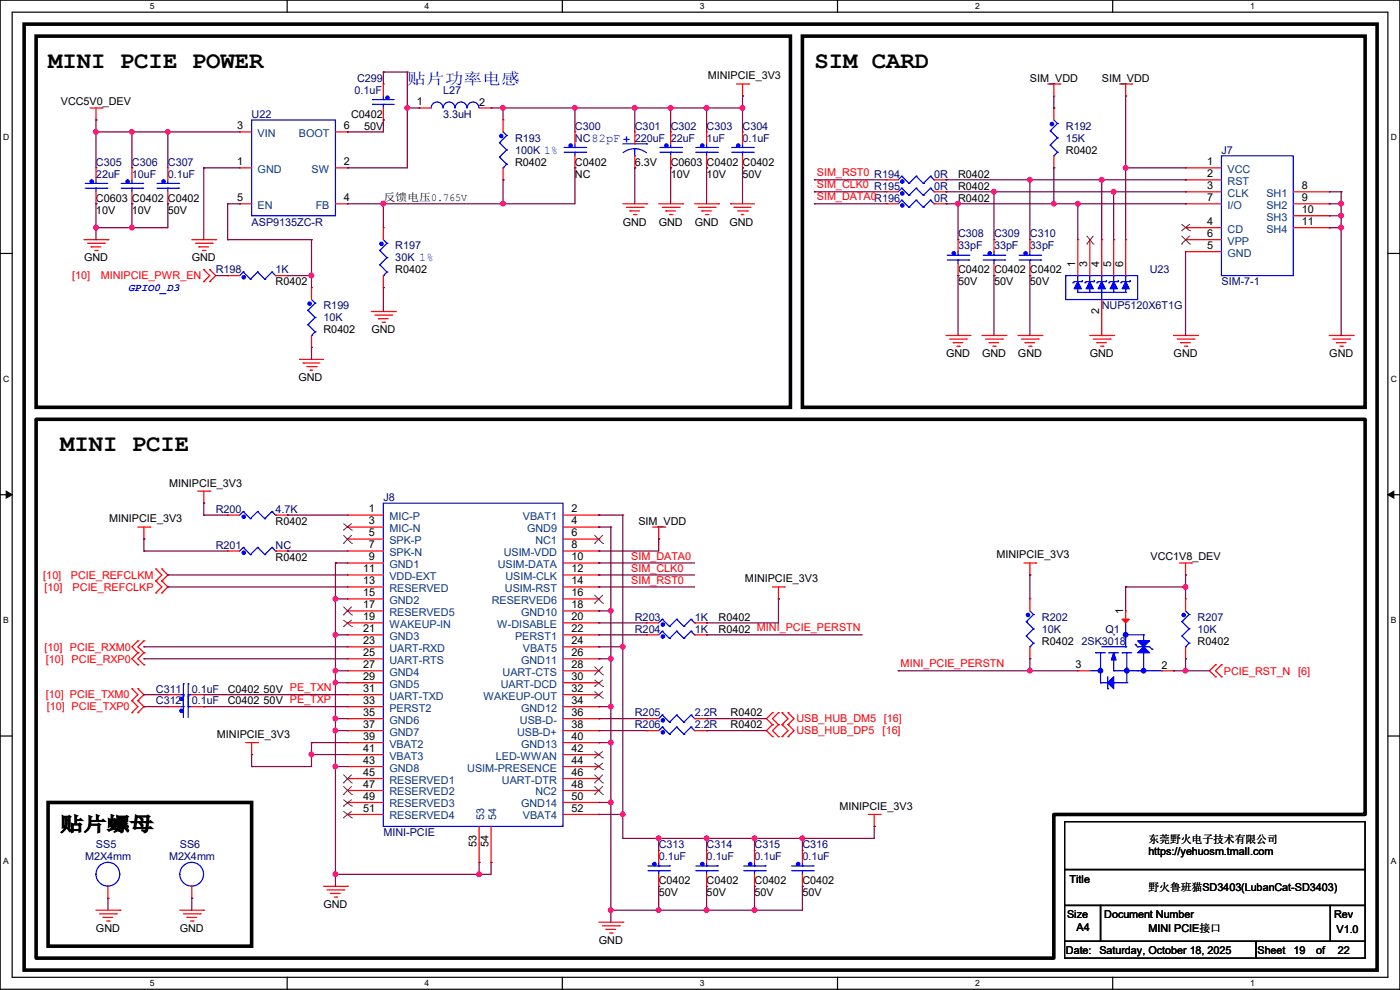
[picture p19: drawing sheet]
<svg xmlns="http://www.w3.org/2000/svg" width="297mm" height="210mm" viewBox="0 0 297 210" stroke-linecap="round" stroke-linejoin="round" font-family="sans-serif">
<defs><g id="words">
<g font-size="5.1">
<text x="10.2" y="14.5">MINI PCIE POWER</text>
<text x="172.8" y="14.5">SIM CARD</text>
<text x="12.7" y="95.8">MINI PCIE</text>
</g>
<text font-size="4.1" x="12.7" y="176.2">贴片螺母</text>
<text font-size="3.3" fill="#00f" x="86.4" y="17.9">贴片功率电感</text>
<text font-size="2.8" fill="#00f" x="132.1" y="30.5">+</text>
<g font-size="2.3" fill="#000080">
<text x="75.7" y="17.4">C299</text>
<text x="75.2" y="19.9">0.1uF</text>
<text x="94" y="19.9">L27</text>
<text x="53.4" y="25">U22</text>
<text x="94" y="25">3.3uH</text>
<text x="122" y="27.5">C300</text>
<text x="134.7" y="27.5">C301</text>
<text x="142.3" y="27.5">C302</text>
<text x="149.9" y="27.5">C303</text>
<text x="157.5" y="27.5">C304</text>
<text x="226.1" y="27.5">R192</text>
<text x="20.4" y="35.1">C305</text>
<text x="28" y="35.1">C306</text>
<text x="35.6" y="35.1">C307</text>
<text x="109.3" y="30.1">R193</text>
<text x="109.3" y="32.6">100K 1%</text>
<text x="122" y="30.1">NC82pF</text>
<text x="134.7" y="30.1">220uF</text>
<text x="142.3" y="30.1">22uF</text>
<text x="149.9" y="30.1">1uF</text>
<text x="157.5" y="30.1">0.1uF</text>
<text x="226.1" y="30.1">15K</text>
<text x="259.1" y="32.6">J7</text>
<text x="20.4" y="37.7">22uF</text>
<text x="28" y="37.7">10uF</text>
<text x="35.6" y="37.7">0.1uF</text>
<text x="198.2" y="40.2">0R</text>
<text x="198.2" y="37.7">0R</text>
<text x="53.4" y="47.8">ASP9135ZC-R</text>
<text x="198.2" y="42.8">0R</text>
<text x="83.9" y="52.9">R197</text>
<text x="203.3" y="50.4">C308</text>
<text x="203.3" y="52.9">33pF</text>
<text x="210.9" y="50.4">C309</text>
<text x="210.9" y="52.9">33pF</text>
<text x="218.5" y="50.4">C310</text>
<text x="218.5" y="52.9">33pF</text>
<text x="45.8" y="58">R198</text>
<text x="58.5" y="58">1K</text>
<text x="83.9" y="55.5">30K 1%</text>
<text x="243.9" y="58">U23</text>
<text x="68.6" y="65.6">R199</text>
<text x="233.7" y="65.6">NUP5120X6T1G</text>
<text x="259.1" y="60.5">SIM-7-1</text>
<text x="68.6" y="68.2">10K</text>
<text x="81.3" y="106.3">J8</text>
<text x="45.8" y="108.8">R200</text>
<text x="58.5" y="108.8">4.7K</text>
<text x="45.8" y="116.4">R201</text>
<text x="58.5" y="116.4">NC</text>
<text x="134.7" y="131.7">R203</text>
<text x="147.4" y="131.7">1K</text>
<text x="221" y="131.7">R202</text>
<text x="254.1" y="131.7">R207</text>
<text x="134.7" y="134.2">R204</text>
<text x="147.4" y="134.2">1K</text>
<text x="221" y="134.2">10K</text>
<text x="229.4" y="136.7">2SK3018</text>
<text x="234.5" y="134.2">Q1</text>
<text x="254.1" y="134.2">10K</text>
<text x="33.1" y="146.9">C311</text>
<text x="33.1" y="149.4">C312</text>
<text x="40.7" y="146.9">0.1uF</text>
<text x="40.7" y="149.4">0.1uF</text>
<text x="134.7" y="152">R205</text>
<text x="134.7" y="154.5">R206</text>
<text x="147.4" y="152">2.2R</text>
<text x="147.4" y="154.5">2.2R</text>
<text x="20.4" y="179.9">SS5</text>
<text x="38.1" y="179.9">SS6</text>
<text x="81.3" y="177.4">MINI-PCIE</text>
<text x="139.8" y="179.9">C313</text>
<text x="149.9" y="179.9">C314</text>
<text x="160.1" y="179.9">C315</text>
<text x="170.2" y="179.9">C316</text>
<text x="18.1" y="182.5">M2X4mm</text>
<text x="35.9" y="182.5">M2X4mm</text>
<text x="139.8" y="182.5">0.1uF</text>
<text x="149.9" y="182.5">0.1uF</text>
<text x="160.1" y="182.5">0.1uF</text>
<text x="170.2" y="182.5">0.1uF</text>
</g>
<g font-size="2.3">
<text x="150.2" y="16.8">MINIPCIE_3V3</text>
<text x="218.5" y="17.4">SIM_VDD</text>
<text x="233.7" y="17.4">SIM_VDD</text>
<text x="12.9" y="22.2">VCC5V0_DEV</text>
<text x="88.4" y="22.4">1</text>
<text x="101.6" y="22.4">2</text>
<text x="50.3" y="27.4">3</text>
<text x="72.9" y="27.4">6</text>
<text x="74.5" y="25">C0402</text>
<text x="77.3" y="27.5">50V</text>
<text x="50.3" y="35.1">1</text>
<text x="72.9" y="35.1">2</text>
<text x="109.3" y="35.1">R0402</text>
<text x="122" y="35.1">C0402</text>
<text x="134.7" y="35.1">6.3V</text>
<text x="142.3" y="35.1">C0603</text>
<text x="149.9" y="35.1">C0402</text>
<text x="157.5" y="35.1">C0402</text>
<text x="226.1" y="32.6">R0402</text>
<text x="256.1" y="35.1">1</text>
<text x="122" y="37.7">NC</text>
<text x="142.3" y="37.7">10V</text>
<text x="149.9" y="37.7">10V</text>
<text x="157.5" y="37.7">50V</text>
<text x="203.3" y="40.2">R0402</text>
<text x="203.3" y="37.7">R0402</text>
<text x="256.1" y="40.1">3</text>
<text x="256.1" y="37.6">2</text>
<text x="276.2" y="40.1">8</text>
<text x="20.4" y="42.8">C0603</text>
<text x="20.4" y="45.3">10V</text>
<text x="28" y="42.8">C0402</text>
<text x="28" y="45.3">10V</text>
<text x="35.6" y="42.8">C0402</text>
<text x="35.6" y="45.3">50V</text>
<text x="50.3" y="42.7">5</text>
<text x="72.9" y="42.7">4</text>
<text x="81.3" y="42.5">反馈电压0.765V</text>
<text x="132.1" y="47.8">GND</text>
<text x="139.8" y="47.8">GND</text>
<text x="147.4" y="47.8">GND</text>
<text x="154.7" y="47.8">GND</text>
<text x="203.3" y="42.8">R0402</text>
<text x="256.1" y="42.7">7</text>
<text x="256.1" y="47.8">4</text>
<text x="276.2" y="42.7">9</text>
<text x="276.2" y="45.2">10</text>
<text x="276.2" y="47.8">11</text>
<text x="256.1" y="50.3">6</text>
<text x="256.1" y="52.8">5</text>
<text x="17.8" y="55.5">GND</text>
<text x="40.7" y="55.5">GND</text>
<text x="83.9" y="58">R0402</text>
<text x="203.3" y="58">C0402</text>
<text x="210.9" y="58">C0402</text>
<text x="218.5" y="58">C0402</text>
<text x="228.1" y="56.7" transform="rotate(-90 228.1 56.7)">1</text>
<text x="230.6" y="56.7" transform="rotate(-90 230.6 56.7)">3</text>
<text x="233.2" y="56.7" transform="rotate(-90 233.2 56.7)">4</text>
<text x="235.7" y="56.7" transform="rotate(-90 235.7 56.7)">5</text>
<text x="238.3" y="56.7" transform="rotate(-90 238.3 56.7)">6</text>
<text x="58.5" y="60.5">R0402</text>
<text x="203.3" y="60.5">50V</text>
<text x="210.9" y="60.5">50V</text>
<text x="218.5" y="60.5">50V</text>
<text x="68.6" y="70.7">R0402</text>
<text x="78.8" y="70.7">GND</text>
<text x="233.2" y="66.6" transform="rotate(-90 233.2 66.6)">2</text>
<text x="200.7" y="75.8">GND</text>
<text x="208.3" y="75.8">GND</text>
<text x="216" y="75.8">GND</text>
<text x="231.2" y="75.8">GND</text>
<text x="249" y="75.8">GND</text>
<text x="282" y="75.8">GND</text>
<text x="63.3" y="80.9">GND</text>
<text x="35.9" y="103.2">MINIPCIE_3V3</text>
<text x="23.2" y="110.8">MINIPCIE_3V3</text>
<text x="58.5" y="111.3">R0402</text>
<text x="78.3" y="108.7">1</text>
<text x="78.3" y="111.3">3</text>
<text x="78.3" y="113.8">5</text>
<text x="121.2" y="108.7">2</text>
<text x="121.2" y="111.3">4</text>
<text x="121.2" y="113.8">6</text>
<text x="135.4" y="111.3">SIM_VDD</text>
<text x="58.5" y="119">R0402</text>
<text x="78.3" y="116.3">7</text>
<text x="78.3" y="118.9">9</text>
<text x="121.2" y="116.3">8</text>
<text x="121.2" y="118.9">10</text>
<text x="211.4" y="118.4">MINIPCIE_3V3</text>
<text x="244.1" y="118.7">VCC1V8_DEV</text>
<text x="77" y="121.4">11</text>
<text x="77" y="124">13</text>
<text x="121.2" y="121.4">12</text>
<text x="121.2" y="124">14</text>
<text x="158" y="123.5">MINIPCIE_3V3</text>
<text x="77" y="126.5">15</text>
<text x="77" y="129">17</text>
<text x="77" y="131.6">19</text>
<text x="121.2" y="126.5">16</text>
<text x="121.2" y="129">18</text>
<text x="121.2" y="131.6">20</text>
<text x="152.5" y="131.7">R0402</text>
<text x="238.3" y="130.3" transform="rotate(-90 238.3 130.3)">1</text>
<text x="77" y="134.1">21</text>
<text x="77" y="136.7">23</text>
<text x="121.2" y="134.1">22</text>
<text x="121.2" y="136.7">24</text>
<text x="152.5" y="134.2">R0402 MINI_PCIE_PERSTN</text>
<text x="221" y="136.7">R0402</text>
<text x="254.1" y="136.7">R0402</text>
<text x="77" y="139.2">25</text>
<text x="77" y="141.7">27</text>
<text x="121.2" y="139.2">26</text>
<text x="121.2" y="141.7">28</text>
<text x="228.1" y="141.7">3</text>
<text x="246.4" y="141.8">2</text>
<text x="48.3" y="146.9">C0402</text>
<text x="48.3" y="149.4">C0402</text>
<text x="55.9" y="146.9">50V PE_TXN</text>
<text x="55.9" y="149.4">50V PE_TXP</text>
<text x="77" y="144.3">29</text>
<text x="77" y="146.8">31</text>
<text x="77" y="149.4">33</text>
<text x="121.2" y="144.3">30</text>
<text x="121.2" y="146.8">32</text>
<text x="121.2" y="149.4">34</text>
<text x="77" y="151.9">35</text>
<text x="77" y="154.4">37</text>
<text x="121.2" y="151.9">36</text>
<text x="121.2" y="154.4">38</text>
<text x="155" y="152">R0402</text>
<text x="155" y="154.5">R0402</text>
<text x="46" y="156.5">MINIPCIE_3V3</text>
<text x="77" y="157">39</text>
<text x="77" y="159.5">41</text>
<text x="121.2" y="157">40</text>
<text x="121.2" y="159.5">42</text>
<text x="77" y="162.1">43</text>
<text x="77" y="164.6">45</text>
<text x="77" y="167.1">47</text>
<text x="121.2" y="162.1">44</text>
<text x="121.2" y="164.6">46</text>
<text x="121.2" y="167.1">48</text>
<text x="77" y="169.7">49</text>
<text x="77" y="172.2">51</text>
<text x="121.2" y="169.7">50</text>
<text x="121.2" y="172.2">52</text>
<text x="178.1" y="171.8">MINIPCIE_3V3</text>
<text x="101.1" y="179.6" transform="rotate(-90 101.1 179.6)">53</text>
<text x="103.6" y="179.6" transform="rotate(-90 103.6 179.6)">54</text>
<text x="243.6" y="178.9">东莞野火电子技术有限公司</text>
<text x="243.6" y="181.4">https://yehuosm.tmall.com</text>
<text x="139.8" y="187.5">C0402</text>
<text x="139.8" y="190.1">50V</text>
<text x="149.9" y="187.5">C0402</text>
<text x="149.9" y="190.1">50V</text>
<text x="160.1" y="187.5">C0402</text>
<text x="160.1" y="190.1">50V</text>
<text x="170.2" y="187.5">C0402</text>
<text x="170.2" y="190.1">50V</text>
<text x="226.9" y="187.3">Title</text>
<text x="243.6" y="189.1">野火鲁班猫SD3403(LubanCat-SD3403)</text>
<text x="20.4" y="197.7">GND</text>
<text x="38.1" y="197.7">GND</text>
<text x="68.6" y="192.6">GND</text>
<text x="226.4" y="194.6">Size</text>
<text x="228.4" y="197.4">A4</text>
<text x="234.2" y="194.6">Document Number</text>
<text x="243.6" y="197.7">MINI PCIE接口</text>
<text x="283" y="194.6">Rev</text>
<text x="283.5" y="198">V1.0</text>
<text x="127" y="200.2">GND</text>
<text x="226.1" y="202.3">Date:</text>
<text x="233.2" y="202.3">Saturday, October 18, 2025</text>
<text x="266.8" y="202.3">Sheet</text>
<text x="274.4" y="202.3">19</text>
<text x="279.2" y="202.3">of</text>
<text x="283.8" y="202.3">22</text>
</g>
<g font-size="2.3" fill="#004080">
<text x="54.7" y="29">VIN</text>
<text x="63.4" y="29">BOOT</text>
<text x="54.7" y="36.7">GND</text>
<text x="66.1" y="36.7">SW</text>
<text x="260.4" y="41.7">CLK</text>
<text x="260.4" y="39.2">RST</text>
<text x="260.4" y="36.7">VCC</text>
<text x="268.7" y="41.7">SH1</text>
<text x="54.7" y="44.3">EN</text>
<text x="67" y="44.3">FB</text>
<text x="260.4" y="44.3">I/O</text>
<text x="268.7" y="44.3">SH2</text>
<text x="268.7" y="46.8">SH3</text>
<text x="260.4" y="51.9">VPP</text>
<text x="260.4" y="49.4">CD</text>
<text x="268.7" y="49.4">SH4</text>
<text x="260.4" y="54.4">GND</text>
<text x="82.6" y="110.3">MIC-P</text>
<text x="82.6" y="112.9">MIC-N</text>
<text x="110.9" y="110.3">VBAT1</text>
<text x="111.8" y="112.9">GND9</text>
<text x="82.6" y="115.4">SPK-P</text>
<text x="82.6" y="117.9">SPK-N</text>
<text x="106.9" y="117.9">USIM-VDD</text>
<text x="113.6" y="115.4">NC1</text>
<text x="82.6" y="120.5">GND1</text>
<text x="82.6" y="123">VDD-EXT</text>
<text x="82.6" y="125.6">RESERVED</text>
<text x="105.6" y="120.5">USIM-DATA</text>
<text x="107.1" y="125.6">USIM-RST</text>
<text x="107.2" y="123">USIM-CLK</text>
<text x="82.6" y="128.1">GND2</text>
<text x="82.6" y="130.6">RESERVED5</text>
<text x="104.3" y="128.1">RESERVED6</text>
<text x="110.5" y="130.6">GND10</text>
<text x="82.6" y="133.2">WAKEUP-IN</text>
<text x="82.6" y="135.7">GND3</text>
<text x="105.5" y="133.2">W-DISABLE</text>
<text x="109.3" y="135.7">PERST1</text>
<text x="82.6" y="138.3">UART-RXD</text>
<text x="82.6" y="140.8">UART-RTS</text>
<text x="82.6" y="143.3">GND4</text>
<text x="106.6" y="143.3">UART-CTS</text>
<text x="110.5" y="140.8">GND11</text>
<text x="110.9" y="138.3">VBAT5</text>
<text x="82.6" y="145.9">GND5</text>
<text x="82.6" y="148.4">UART-TXD</text>
<text x="102.5" y="148.4">WAKEUP-OUT</text>
<text x="106.2" y="145.9">UART-DCD</text>
<text x="82.6" y="151">PERST2</text>
<text x="82.6" y="153.5">GND6</text>
<text x="110.3" y="153.5">USB-D-</text>
<text x="110.5" y="151">GND12</text>
<text x="82.6" y="156">GND7</text>
<text x="82.6" y="158.6">VBAT2</text>
<text x="82.6" y="161.1">VBAT3</text>
<text x="105.2" y="161.1">LED-WWAN</text>
<text x="109.7" y="156">USB-D+</text>
<text x="110.5" y="158.6">GND13</text>
<text x="82.6" y="163.7">GND8</text>
<text x="82.6" y="166.2">RESERVED1</text>
<text x="99.1" y="163.7">USIM-PRESENCE</text>
<text x="106.5" y="166.2">UART-DTR</text>
<text x="82.6" y="168.7">RESERVED2</text>
<text x="82.6" y="171.3">RESERVED3</text>
<text x="82.6" y="173.8">RESERVED4</text>
<text x="110.5" y="171.3">GND14</text>
<text x="110.9" y="173.8">VBAT4</text>
<text x="113.6" y="168.7">NC2</text>
<text x="102.7" y="174" transform="rotate(-90 102.7 174)">53</text>
<text x="105.2" y="174" transform="rotate(-90 105.2 174)">54</text>
</g>
<g font-size="2.3" fill="#f00">
<text x="173.3" y="37.4">SIM_RST0 R194</text>
<text x="173.3" y="40">SIM_CLK0 R195</text>
<text x="173.3" y="42.5">SIM_DATA0R196</text>
<text x="15.3" y="59.3">[10]</text>
<text x="21.4" y="59.3">MINIPCIE_PWR_EN</text>
<text x="133.9" y="118.7">SIM_DATA0</text>
<text x="9.2" y="122.8">[10]</text>
<text x="9.4" y="125.3">[10]</text>
<text x="15" y="122.8">PCIE_REFCLKM</text>
<text x="15.4" y="125.3">PCIE_REFCLKP</text>
<text x="133.9" y="121.2">SIM_CLK0</text>
<text x="133.9" y="123.8">SIM_RST0</text>
<text x="9.4" y="138">[10] PCIE_RXM0</text>
<text x="9.7" y="140.5">[10]</text>
<text x="15.2" y="140.5">PCIE_RXP0</text>
<text x="191.1" y="141.6">MINI_PCIE_PERSTN</text>
<text x="259.6" y="143.1">PCIE_RST_N</text>
<text x="275.4" y="143.1">[6]</text>
<text x="9.7" y="148.2">[10] PCIE_TXM0</text>
<text x="9.9" y="150.7">[10] PCIE_TXP0</text>
<text x="169" y="153.2">USB_HUB_DM5</text>
<text x="169" y="155.8">USB_HUB_DP5</text>
<text x="187.3" y="155.8">[16]</text>
<text x="187.5" y="153.2">[16]</text>
</g>
<text font-size="2.3" fill="#00f" x="27.2" y="61.6">GPIO0_D3</text>
<g font-size="1.8">
<text x="31.8" y="1.9">5</text>
<text x="90.1" y="1.9">4</text>
<text x="148.5" y="1.9">3</text>
<text x="206.8" y="1.9">2</text>
<text x="265.2" y="1.9">1</text>
<text x=".7" y="29.8">D</text>
<text x="295.1" y="29.8">D</text>
<text x=".7" y="80.9">C</text>
<text x="295.1" y="80.9">C</text>
<text x=".7" y="132.1">B</text>
<text x="295.1" y="132.1">B</text>
<text x=".7" y="183.3">A</text>
<text x="295.1" y="183.3">A</text>
<text x="31.8" y="209.2">5</text>
<text x="90.1" y="209.2">4</text>
<text x="148.5" y="209.2">3</text>
<text x="206.8" y="209.2">2</text>
<text x="265.2" y="209.2">1</text>
</g>
</g></defs>
<path d="M0 0h297v209.8h-297zM2.6 2.6h291.8v204.7h-291.8z" fill="none" stroke="#000" stroke-width=".25"/>
<g fill="#fff">
<path d="M31.7 .3h1v2h-1z"/>
<path d="M31.7 207.6h1v2h-1z"/>
</g>
<path d="M60.9 0v2.6M60.9 207.3v2.5" fill="none" stroke="#000" stroke-width=".25"/>
<g fill="#fff">
<path d="M90.1 .3h1v2h-1z"/>
<path d="M90.1 207.6h1v2h-1z"/>
</g>
<path d="M119.3 0v2.6M119.3 207.3v2.5" fill="none" stroke="#000" stroke-width=".25"/>
<g fill="#fff">
<path d="M148.5 .3h.9v2h-.9z"/>
<path d="M148.5 207.6h.9v2h-.9z"/>
</g>
<path d="M177.7 0v2.6M177.7 207.3v2.5" fill="none" stroke="#000" stroke-width=".25"/>
<g fill="#fff">
<path d="M206.8 .3h1v2h-1z"/>
<path d="M206.8 207.6h1v2h-1z"/>
</g>
<path d="M236.1 0v2.6M236.1 207.3v2.5" fill="none" stroke="#000" stroke-width=".25"/>
<g fill="#fff">
<path d="M265.2 .3h1v2h-1z"/>
<path d="M265.2 207.6h1v2h-1z"/>
<path d="M.7 28.2h1.2v1.9h-1.2z"/>
<path d="M295.1 28.2h1.2v1.9h-1.2z"/>
<path d="M.7 79.3h1.2v2h-1.2z"/>
<path d="M295.1 79.3h1.2v2h-1.2z"/>
</g>
<path d="M0 53.8h2.6M294.4 53.8h2.6" fill="none" stroke="#000" stroke-width=".25"/>
<g fill="#fff">
<path d="M.7 130.5h1.2v2h-1.2z"/>
<path d="M295.1 130.5h1.1v2h-1.1z"/>
</g>
<path d="M0 104.9h2.6M294.4 104.9h2.6" fill="none" stroke="#000" stroke-width=".25"/>
<path d="M1.3 104.2l1.3 .7-1.3 .8zM294.4 104.9l1.3-.7v1.5z" fill="#000" stroke="#000" stroke-width=".21"/>
<g fill="#fff">
<path d="M.7 181.7h1.2v2h-1.2z"/>
<path d="M295.1 181.7h1.1v2h-1.1z"/>
</g>
<path d="M0 156.1h2.6M294.4 156.1h2.6M225.8 174.3h63.8v10.1h-63.8zM225.8 184.4h63.8v7.7h-63.8zM225.8 192.1h7.7v7.6h-7.7zM225.8 199.7h40.7v3.5h-40.7zM233.5 192.1h48.7v7.6h-48.7zM266.5 199.7h23.1v3.5h-23.1zM282.2 192.1h7.4v7.6h-7.4z" fill="none" stroke="#000" stroke-width=".25"/>
<path d="M5.1 5.1h287v200.7h-287zM7.7 7.7h160v78.7h-160zM170.2 7.7h119.4v78.7h-119.4zM7.7 88.9h281.9v83.9h-66v30.4h-215.9zM10.2 170.2h43.2v30.5h-43.2z" fill="none" stroke="#000" stroke-width=".76"/>
<g fill="none" stroke="#f00" stroke-width=".25">
<path d="M81.3 17.8h.1M81.3 17.8v2.6M156.3 17.8h2.5M157.5 17.8v2.6M158.8 17.8h.1M222.3 17.8h2.5M223.6 17.8v2.6M224.8 17.8h.1M237.5 17.8h2.6M238.8 17.8v2.6M240.1 17.8h.1M19.1 22.9h2.5"/>
<path d="M20.4 25.4h.1M20.4 35.6h.1M20.4 22.9v2.5M20.4 35.6v2.5M21.6 22.9h.1M28 35.6h.1M28 35.6v2.5M35.6 35.6h.1M35.6 35.6v2.5M50.8 35.6h.1M50.8 28h.1M50.8 35.6h2.6"/>
<path d="M50.8 28h2.6M71.2 35.6h2.5M71.2 28h2.5M73.7 35.6h.1M73.7 28h.1M81.3 25.4h.1M81.3 22.9v2.5M88.9 22.9h.1M88.9 22.9h2.6M101.6 22.9h2.6M104.2 22.9h.1M106.7 25.4h.1"/>
<path d="M106.7 38.1h.1M106.7 25.4v2.6M106.7 35.6v2.5M122 28h.1M122 35.6h.1M122 28v2.5M122 33.1v2.5M134.7 28h.1M134.7 35.6h.1M134.7 28v2.5M134.7 33.1v2.5M142.3 28h.1"/>
<path d="M142.3 35.6h.1M142.3 28v2.5M142.3 33.1v2.5M149.9 28h.1M149.9 35.6h.1M149.9 28v2.5M149.9 33.1v2.5M157.5 20.4h.1M157.5 28h.1M157.5 35.6h.1M157.5 28v2.5M157.5 33.1v2.5"/>
<path d="M188 38.1h.1M188 38.1h2.5M198.2 38.1h2.5M200.7 38.1h.1M223.6 20.4h.1M223.6 22.9h.1M223.6 35.6h.1M223.6 22.9v2.5M223.6 33.1v2.5M238.8 20.4h.1M251.5 38.1h.1M251.5 35.6h.1"/>
<path d="M251.5 38.1h7.6M251.5 35.6h7.6M17.8 50.8h5.1M18.6 51.6h3.5M19.3 52.4h.1M19.3 52.4h2.1M20.1 53.1h.5M20.4 43.2h.1M20.4 40.7v2.5M20.6 53.1h.1M22.1 51.6h.1M22.9 50.8h.1"/>
<path d="M28 43.2h.1M28 40.7v2.5M35.6 43.2h.1M35.6 40.7v2.5M40.7 50.8h5.1M41.4 51.6h3.6M42.2 52.4h.1M42.2 52.4h2M43 53.1h.5M43.2 59.7h.1M43.2 57.2h.1M43.2 57.2l1.3 1.3-1.3 1.2"/>
<path d="M43.5 53.1h.1M44.5 57.2h.1M44.5 59.7h.1M44.5 57.2l1.3 1.3-1.3 1.2M45 51.6h.1M45.8 50.8h.1M48.3 58.5h.1M48.3 58.5h2.5M50.8 43.2h.1M50.8 43.2h2.6M58.5 58.5h2.5M61 58.5h.1"/>
<path d="M71.2 43.2h2.5M73.7 43.2h.1M81.3 48.3h.1M81.3 48.3v2.5M81.3 58.5v2.5M132.1 43.2h5.1M132.9 44h3.5M133.6 44.7h.1M133.6 44.7h2.1M134.4 45.5h.5M134.9 45.5h.1M136.4 44h.1"/>
<path d="M137.2 43.2h.1M139.7 43.2h5.1M140.5 44h3.6M141.3 44.7h.1M141.3 44.7h2M142 45.5h.5M142.5 45.5h.1M144.1 44h.1M144.8 43.2h.1M147.4 43.2h5M148.1 44h3.6M148.9 44.7h.1"/>
<path d="M148.9 44.7h2M149.6 45.5h.6M150.2 45.5h.1M151.7 44h.1M152.4 43.2h.1M155 43.2h.1M155 43.2h5.1M155.7 44h.1M155.7 44h3.6M156.5 44.7h2M157.3 45.5h.1M157.3 45.5h.5"/>
<path d="M158.5 44.7h.1M188 40.7h.1M188 43.2h.1M188 43.2h2.5M188 40.7h2.5M198.2 43.2h2.5M198.2 40.7h2.5M200.7 40.7h.1M200.7 43.2h.1M203.2 50.8h.1M203.2 58.5h.1M203.2 50.8v2.6"/>
<path d="M203.2 55.9v2.6M210.9 50.8h.1M210.9 58.5h.1M210.9 50.8v2.6M210.9 55.9v2.6M218.5 50.8h.1M218.5 58.5h.1M218.5 50.8v2.6M218.5 55.9v2.6M228.6 50.8h.1M228.6 50.8v7.7M231.2 50.8h.1"/>
<path d="M231.2 50.8v7.7M233.7 50.8h.1M233.7 50.8v7.7M236.3 50.8h.1M236.3 50.8v7.7M238.8 50.8h.1M238.8 50.8v7.7M251.5 40.7h.1M251.5 50.8h.1M251.5 53.4h.1M251.5 43.2h.1M251.5 48.3h.1"/>
<path d="M251.5 43.2h7.6M251.5 50.8h7.6M251.5 40.7h7.6M251.5 53.4h7.6M251.5 48.3h7.6M274.4 43.2h7.6M274.4 40.7h7.6M274.4 48.3h7.6M274.4 45.8h7.6M282 40.7h.1M282 43.2h.1M282 45.8h.1"/>
<path d="M282 48.3h.1M63.5 76.2h.1M63.5 76.2h5.1M64.3 77h.1M64.3 77h3.6M65.1 77.8h2M65.8 78.5h.1M65.8 78.5h.5M66.1 61h.1M66.1 73.7h.1M66.1 61v2.5M66.1 71.2v2.5"/>
<path d="M67.1 77.8h.1M78.8 66.1h5.1M79.5 66.8h3.6M80.3 67.6h.1M80.3 67.6h2M81.1 68.4h.5M81.3 61h.1M81.6 68.4h.1M83.1 66.8h.1M83.9 66.1h.1M200.7 71.2h5.1M201.5 71.9h3.5"/>
<path d="M202.2 72.7h.1M202.2 72.7h2.1M203 73.4h.5M203.5 73.4h.1M205 71.9h.1M205.8 71.2h.1M208.3 71.2h5.1M209.1 71.9h3.5M209.8 72.7h.1M209.8 72.7h2.1M210.6 73.4h.5M211.1 73.4h.1"/>
<path d="M212.6 71.9h.1M213.4 71.2h.1M215.9 71.2h5.1M216.7 71.9h3.6M217.5 72.7h.1M217.5 72.7h2M218.2 73.4h.5M218.7 73.4h.1M220.3 71.9h.1M221 71.2h.1M231.2 71.2h5.1M231.9 71.9h3.6"/>
<path d="M232.7 72.7h.1M232.7 72.7h2M233.5 73.4h.5M233.7 71.2h.1M233.7 63.5v7.7M234 73.4h.1M235.5 71.9h.1M236.3 71.2h.1M249 71.2h5M249.7 71.9h3.6M250.5 72.7h.1M250.5 72.7h2"/>
<path d="M251.2 73.4h.6M251.8 73.4h.1M253.3 71.9h.1M254 71.2h.1M282 71.2h5.1M282.7 71.9h3.6M283.5 72.7h.1M283.5 72.7h2M284.3 73.4h.5M284.8 73.4h.1M286.3 71.9h.1M287.1 71.2h.1"/>
<path d="M29.3 111.8h2.5M30.5 114.3h.1M30.5 111.8v2.5M31.8 111.8h.1M42 104.2h2.5M43.2 106.7h.1M43.2 104.2v2.5M44.5 104.2h.1M48.3 116.9h.1M48.3 109.3h.1M48.3 109.3h2.5M48.3 116.9h2.5"/>
<path d="M58.5 109.3h2.5M58.5 116.9h2.5M61 116.9h.1M61 109.3h.1M73.7 109.3h.1M73.7 111.8h.1M73.7 114.3h.1M73.7 116.9h.1M73.7 119.4h.1M73.7 111.8h7.6M73.7 119.4h7.6M73.7 109.3h7.6"/>
<path d="M73.7 114.3h7.6M73.7 116.9h7.6M119.4 111.8h7.6M119.4 119.4h7.6M119.4 109.3h7.6M119.4 114.3h7.6M119.4 116.9h7.6M127 109.3h.1M127 111.8h.1M127 114.3h.1M127 116.9h.1M127 119.4h.1"/>
<path d="M138.5 111.8h2.5M139.7 114.3h.1M139.7 111.8v2.5M141 111.8h.1M217.2 119.4h2.6M218.5 119.4v2.6M219.8 119.4h.1M250.2 119.4h2.6M251.5 119.4v2.6M252.8 119.4h.1M29.3 135.9h.1M29.3 138.5h.1"/>
<path d="M29.3 135.9l-1.3 1.3 1.3 1.3M29.3 138.5l-1.3 1.2 1.3 1.3M30.5 135.9h.1M30.5 138.5h.1M30.5 135.9l-1.2 1.3 1.2 1.3M30.5 138.5l-1.2 1.2 1.2 1.3M33.1 123.2h.1M33.1 120.7h.1M33.1 125.8h.1M33.1 120.7l1.2 1.3-1.2 1.2M33.1 123.2l1.2 1.3-1.2 1.3M34.3 120.7h.1"/>
<path d="M34.3 123.2h.1M34.3 125.8h.1M34.3 120.7l1.3 1.3-1.3 1.2M34.3 123.2l1.3 1.3-1.3 1.3M73.7 122h.1M73.7 124.5h.1M73.7 127h.1M73.7 129.6h.1M73.7 132.1h.1M73.7 134.7h.1M73.7 137.2h.1M73.7 139.7h.1"/>
<path d="M73.7 124.5h7.6M73.7 132.1h7.6M73.7 122h7.6M73.7 127h7.6M73.7 129.6h7.6M73.7 134.7h7.6M73.7 137.2h7.6M73.7 139.7h7.6M119.4 124.5h7.6M119.4 132.1h7.6M119.4 122h7.6M119.4 127h7.6"/>
<path d="M119.4 129.6h7.6M119.4 134.7h7.6M119.4 137.2h7.6M119.4 139.7h7.6M127 122h.1M127 124.5h.1M127 127h.1M127 129.6h.1M127 132.1h.1M127 134.7h.1M127 137.2h.1M127 139.7h.1"/>
<path d="M137.2 132.1h.1M137.2 134.7h.1M137.2 132.1h2.5M137.2 134.7h2.5M147.4 132.1h2.5M147.4 134.7h2.5M149.9 132.1h.1M149.9 134.7h.1M163.9 124.5h2.5M165.1 127h.1M165.1 124.5v2.5M166.4 124.5h.1"/>
<path d="M218.5 122h.1M218.5 127h.1M218.5 139.7h.1M218.5 127v2.6M218.5 137.2v2.5M238.8 129.6h.1M238.8 129.6v2.5M251.5 122h.1M251.5 127h.1M251.5 139.7h.1M251.5 127v2.6M251.5 137.2v2.5"/>
<path d="M28 148.6h.1M28 146.1h.1M28 151.2h.1M28 146.1l1.3 1.3-1.3 1.2M28 148.6l1.3 1.3-1.3 1.3M29.3 141h.1M29.3 146.1h.1M29.3 148.6h.1M29.3 151.2h.1M29.3 146.1l1.2 1.3-1.2 1.2M29.3 148.6l1.2 1.3-1.2 1.3M30.5 141h.1"/>
<path d="M35.6 147.4h.1M35.6 149.9h.1M35.6 147.4h2.5M35.6 149.9h2.5M40.7 147.4h2.5M40.7 149.9h2.5M43.2 147.4h.1M43.2 149.9h.1M52.1 157.5h2.6M53.4 157.5v2.6M54.7 157.5h.1M73.7 142.3h.1"/>
<path d="M73.7 144.8h.1M73.7 147.4h.1M73.7 149.9h.1M73.7 152.4h.1M73.7 155h.1M73.7 157.5h.1M73.7 157.5h7.6M73.7 142.3h7.6M73.7 144.8h7.6M73.7 147.4h7.6M73.7 149.9h7.6M73.7 152.4h7.6"/>
<path d="M73.7 155h7.6M119.4 157.5h7.6M119.4 142.3h7.6M119.4 144.8h7.6M119.4 147.4h7.6M119.4 149.9h7.6M119.4 152.4h7.6M119.4 155h7.6M127 142.3h.1M127 144.8h.1M127 147.4h.1M127 149.9h.1"/>
<path d="M127 152.4h.1M127 155h.1M127 157.5h.1M137.2 152.4h.1M137.2 155h.1M137.2 152.4h2.5M137.2 155h2.5M147.4 152.4h2.5M147.4 155h2.5M149.9 152.4h.1M149.9 155h.1M163.9 151.2h.1"/>
<path d="M163.9 153.7h.1M163.9 156.3h.1M163.9 151.2l-1.3 1.2 1.3 1.3M163.9 153.7l-1.3 1.3 1.3 1.3M165.1 153.7h.1M165.1 151.2h.1M165.1 156.3h.1M165.1 151.2l-1.2 1.2 1.2 1.3M165.1 153.7l-1.2 1.3 1.2 1.3M165.9 153.7h.1M165.9 151.2h.1M165.9 156.3h.1"/>
<path d="M165.9 151.2l1.3 1.2-1.3 1.3M165.9 153.7l1.3 1.3-1.3 1.3M167.2 151.2h.1M167.2 153.7h.1M167.2 156.3h.1M167.2 151.2l1.2 1.2-1.2 1.3M167.2 153.7l1.2 1.3-1.2 1.3M228.6 142.3h.1M228.6 142.3h2.6M246.4 142.3h2.6M249 142.3h.1M257.9 141h.1"/>
<path d="M257.9 143.6h.1M257.9 141l-1.3 1.3 1.3 1.3M259.1 143.6h.1M259.1 141h.1M259.1 141l-1.2 1.3 1.2 1.3M53.4 160.1h.1M73.7 160.1h.1M73.7 162.6h.1M73.7 165.1h.1M73.7 167.7h.1M73.7 170.2h.1M73.7 172.8h.1"/>
<path d="M73.7 172.8h7.6M73.7 160.1h7.6M73.7 162.6h7.6M73.7 165.1h7.6M73.7 167.7h7.6M73.7 170.2h7.6M101.6 175.3v7.6M104.2 175.3v7.6M119.4 172.8h7.6M119.4 160.1h7.6M119.4 162.6h7.6M119.4 165.1h7.6"/>
<path d="M119.4 167.7h7.6M119.4 170.2h7.6M127 160.1h.1M127 162.6h.1M127 165.1h.1M127 167.7h.1M127 170.2h.1M127 172.8h.1M184.2 172.8h2.5M185.5 175.3h.1M185.5 172.8v2.5M186.7 172.8h.1"/>
<path d="M20.4 193.1h5M21.1 193.8h3.6M21.9 194.6h.1M21.9 194.6h2M22.6 195.4h.6M22.9 190.5h.1M22.9 188v2.5M23.2 195.4h.1M24.7 193.8h.1M25.4 193.1h.1M38.1 193.1h5.1M38.9 193.8h3.6"/>
<path d="M39.7 194.6h.1M39.7 194.6h2M40.4 195.4h.5M40.7 190.5h.1M40.7 188v2.5M40.9 195.4h.1M42.5 193.8h.1M43.2 193.1h.1M68.6 188h5.1M69.4 188.8h3.5M70.1 189.5h.1M70.1 189.5h2.1"/>
<path d="M70.9 190.3h.5M71.4 190.3h.1M72.9 188.8h.1M73.7 188h.1M101.6 182.9h.1M104.2 182.9h.1M127 195.6h5.1M127.8 196.4h3.6M128.6 197.1h.1M128.6 197.1h2M129.3 197.9h.5M129.8 197.9h.1"/>
<path d="M131.4 196.4h.1M132.1 195.6h.1M139.7 180.4h.1M139.7 188h.1M139.7 180.4v2.5M139.7 185.5v2.5M149.9 180.4h.1M149.9 188h.1M149.9 180.4v2.5M149.9 185.5v2.5M160.1 180.4h.1M160.1 188h.1"/>
<path d="M160.1 180.4v2.5M160.1 185.5v2.5M170.2 180.4h.1M170.2 188h.1M170.2 180.4v2.5M170.2 185.5v2.5"/>
</g>
<g fill="none" stroke="#00f" stroke-width=".25">
<path d="M18.1 39.9h4.5M18.1 38.9h4.5M20.4 39.9h.1M20.4 38.9h.1M20.4 38.1v.8M20.4 39.9v.8M22.6 39.9h.1M22.6 38.9h.1M25.7 39.9h4.6M25.7 38.9h4.6M28 39.9h.1M28 38.9h.1"/>
<path d="M28 38.1v.8M28 39.9v.8M30.3 39.9h.1M30.3 38.9h.1M33.3 39.9h4.6M33.3 38.9h4.6M35.6 39.9h.1M35.6 38.9h.1M35.6 38.1v.8M35.6 39.9v.8M37.9 39.9h.1M37.9 38.9h.1"/>
<path d="M53.4 25.4h17.8v20.4h-17.8zM79 22.1h.1M79 21.1h.1M79 22.1h4.6M79 21.1h4.6M81.3 22.1h.1M81.3 21.1h.1M81.3 20.4v.7M81.3 22.1v.8M91.5 22.9a1.25 1.25 0 0 1 1.2-1.3 1.25 1.25 0 0 1 1.3 1.3M94 22.9a1.25 1.25 0 0 1 1.3-1.3 1.25 1.25 0 0 1 1.2 1.3M96.6 22.9a1.25 1.25 0 0 1 1.2-1.3 1.25 1.25 0 0 1 1.3 1.3"/>
<path d="M99.1 22.9a1.25 1.25 0 0 1 1.3-1.3 1.25 1.25 0 0 1 1.2 1.3M106 30.3h.1M106 33.3h.1M106 30.3l1.5 1.5M106 33.3l1.5 1.5M106.7 35.6h.1M106.7 28l.8 .7M107.5 28.7h.1M107.5 31.8h.1M107.5 34.8h.1M107.5 28.7l-1.5 1.6M107.5 31.8l-1.5 1.5"/>
<path d="M107.5 34.8l-.8 .8M119.7 32.3h4.5M119.7 31.3h4.5M122 32.3h.1M122 31.3h.1M122 30.5v.8M122 32.3v.8M124.2 32.3h.1M124.2 31.3h.1M132.1 30.5h5.1M134.7 33.1h.1M134.7 31.5l1.5 .4 .9 .5"/>
<path d="M134.7 31.5l-1.1 .2-1.4 .7M134.7 31.5v1.6M137.2 30.5h.1M140 32.3h4.6M140 31.3h4.6M142.3 32.3h.1M142.3 31.3h.1M142.3 30.5v.8M142.3 32.3v.8M144.6 32.3h.1M144.6 31.3h.1M147.6 32.3h4.6"/>
<path d="M147.6 31.3h4.6M149.9 32.3h.1M149.9 31.3h.1M149.9 30.5v.8M149.9 32.3v.8M152.2 32.3h.1M152.2 31.3h.1M155.2 32.3h4.6M155.2 31.3h4.6M157.5 32.3h.1M157.5 31.3h.1M157.5 30.5v.8"/>
<path d="M157.5 32.3v.8M159.8 32.3h.1M159.8 31.3h.1M191.3 39.9h.1M191.3 37.4h.1M191.3 39.9l-.8 .8M191.3 39.9l1.5 1.5M191.3 37.4l-.8 .7M191.3 37.4l1.5 1.5M192.8 38.9h.1M194.4 39.9h.1M194.4 37.4h.1"/>
<path d="M194.4 39.9l-1.6 1.5M194.4 39.9l1.5 1.5M194.4 37.4l-1.6 1.5M194.4 37.4l1.5 1.5M195.9 38.9h.1M197.4 39.9h.1M197.4 37.4h.1M197.4 39.9l-1.5 1.5M197.4 39.9l.8 .8M197.4 37.4l-1.5 1.5M197.4 37.4l.8 .7M198.2 38.1h.1"/>
<path d="M222.8 27.7h.1M222.8 30.8h.1M222.8 27.7l1.5 1.6M222.8 30.8l1.5 1.5M223.6 33.1h.1M223.6 25.4l.7 .8M224.3 26.2h.1M224.3 29.3h.1M224.3 32.3h.1M224.3 26.2l-1.5 1.5M224.3 29.3l-1.5 1.5M224.3 32.3l-.7 .8"/>
<path d="M259.1 33.1h15.3v25.4h-15.3zM51.6 57.7h.1M51.6 57.7l-.8 .8M51.6 57.7l1.5 1.5M53.1 59.2h.1M54.7 57.7h.1M54.7 57.7l-1.6 1.5M54.7 57.7l1.5 1.5M56.2 59.2h.1M57.7 57.7h.1M57.7 57.7l-1.5 1.5M57.7 57.7l.8 .8"/>
<path d="M58.5 58.5h.1M80.6 53.1h.1M80.6 56.2h.1M80.6 53.1l1.5 1.6M80.6 56.2l1.5 1.5M81.3 58.5h.1M81.3 50.8l.8 .8M82.1 51.6h.1M82.1 54.7h.1M82.1 57.7h.1M82.1 51.6l-1.5 1.5M82.1 54.7l-1.5 1.5"/>
<path d="M82.1 57.7l-.8 .8M191.3 42.5h.1M191.3 42.5l-.8 .7M191.3 42.5l1.5 1.5M192.8 41.4h.1M192.8 44h.1M194.4 42.5h.1M194.4 42.5l-1.6 1.5M194.4 42.5l1.5 1.5M195.9 41.4h.1M195.9 44h.1M197.4 42.5h.1"/>
<path d="M197.4 42.5l-1.5 1.5M197.4 42.5l.8 .7M198.2 40.7h.1M198.2 43.2h.1M201 55.2h4.5M201 54.1h4.5M203.2 55.2h.1M203.2 54.1h.1M203.2 53.4v.7M203.2 55.2v.7M205.5 55.2h.1M205.5 54.1h.1"/>
<path d="M208.6 55.2h4.5M208.6 54.1h4.5M210.9 55.2h.1M210.9 54.1h.1M210.9 53.4v.7M210.9 55.2v.7M213.1 55.2h.1M213.1 54.1h.1M216.2 55.2h4.6M216.2 54.1h4.6M218.5 55.2h.1M218.5 54.1h.1"/>
<path d="M218.5 53.4v.7M218.5 55.2v.7M220.8 55.2h.1M220.8 54.1h.1M226.1 58.5h15.2v5h-15.2zM227.6 60h.1M228.6 58.5h.1M228.6 58.5v1.2M229.4 59.7h.1M229.4 59.7h-1.5l-.3 .3M229.7 59.5l-.3 .2M230.2 60h.1"/>
<path d="M231.2 58.5h.1M231.2 58.5v1.2M231.9 59.7h.1M231.9 59.7h-1.5l-.2 .3M232.2 59.5l-.3 .2M232.7 60h.1M233.7 58.5h.1M233.7 58.5v1.2M234.5 59.7h.1M234.5 59.7h-1.5l-.3 .3M234.7 59.5l-.2 .2M235.2 60h.1"/>
<path d="M236.3 58.5h.1M236.3 58.5v1.2M237 59.7h.1M237 59.7h-1.5l-.3 .3M237.3 59.5l-.3 .2M237.8 60h.1M238.8 58.5h.1M238.8 58.5v1.2M239.6 59.7h.1M239.6 59.7h-1.6l-.2 .3M239.8 59.5l-.2 .2M65.3 65.8h.1"/>
<path d="M65.3 68.9h.1M65.3 65.8l1.5 1.6M65.3 68.9l1.5 1.5M66.1 71.2h.1M66.1 63.5l.7 .8M66.8 64.3h.1M66.8 67.4h.1M66.8 70.4h.1M66.8 64.3l-1.5 1.5M66.8 67.4l-1.5 1.5M66.8 70.4l-.7 .8M228.6 62h.1"/>
<path d="M228.6 61.3v.7M228.6 62h10.2M231.2 62h.1M231.2 61.3v.7M233.7 62h.1M233.7 63.5h.1M233.7 61.3v2.2M236.3 62h.1M236.3 61.3v.7M238.8 61.3h.1M238.8 62h.1M238.8 61.3v.7"/>
<path d="M51.6 116.1h.1M51.6 108.5h.1M51.6 116.1l-.8 .8M51.6 116.1l1.5 1.5M51.6 108.5l-.8 .8M51.6 108.5l1.5 1.5M53.1 117.6h.1M53.1 110h.1M54.7 116.1h.1M54.7 108.5h.1M54.7 116.1l-1.6 1.5M54.7 116.1l1.5 1.5"/>
<path d="M54.7 108.5l-1.6 1.5M54.7 108.5l1.5 1.5M56.2 117.6h.1M56.2 110h.1M57.7 116.1h.1M57.7 108.5h.1M57.7 116.1l-1.5 1.5M57.7 116.1l.8 .8M57.7 108.5l-1.5 1.5M57.7 108.5l.8 .8M58.5 116.9h.1M58.5 109.3h.1"/>
<path d="M81.3 106.7h38.1v68.6h-38.1zM140.5 131.4h.1M140.5 133.9h.1M140.5 131.4l-.8 .7M140.5 131.4l1.5 1.5M140.5 133.9l-.8 .8M140.5 133.9l1.5 1.5M142 132.9h.1M142 135.4h.1M143.6 131.4h.1M143.6 133.9h.1M143.6 131.4l-1.6 1.5"/>
<path d="M143.6 131.4l1.5 1.5M143.6 133.9l-1.6 1.5M143.6 133.9l1.5 1.5M145.1 132.9h.1M145.1 135.4h.1M146.6 131.4h.1M146.6 133.9h.1M146.6 131.4l-1.5 1.5M146.6 131.4l.8 .7M146.6 133.9l-1.5 1.5M146.6 133.9l.8 .8M147.4 132.1h.1"/>
<path d="M147.4 134.7h.1M217.7 131.9h.1M217.7 134.9h.1M217.7 131.9l1.5 1.5M217.7 134.9l1.5 1.5M218.5 137.2h.1M218.5 129.6l.7 .7M219.2 130.3h.1M219.2 133.4h.1M219.2 136.4h.1M219.2 130.3l-1.5 1.6M219.2 133.4l-1.5 1.5"/>
<path d="M219.2 136.4l-.7 .8M232.5 138.5h.1M232.5 138.5h2M233.5 138.5h.1M233.5 138.5v6.3M233.7 137.2h5.1M235.2 138.5h.1M235.2 138.5h2.1M236.3 134.7h.1M236.3 139.7v2.6M238 138.5h.1M238 138.5h2.1"/>
<path d="M238.8 137.2h.1M238.8 134.7h.1M238.8 134.7h3.8M238.8 132.1v5.1M239.1 138.5v6.3M240.8 136.7h.1M240.8 136.7l.5 .5M241.3 137.2h.1M241.3 137.2h2.6l.5 .5M242.6 134.7h.1M242.6 134.7v7.6M244.4 137.7h.1"/>
<path d="M250.7 131.9h.1M250.7 134.9h.1M250.7 131.9l1.6 1.5M250.7 134.9l1.6 1.5M251.5 137.2h.1M251.5 129.6l.8 .7M252.3 130.3h.1M252.3 133.4h.1M252.3 136.4h.1M252.3 130.3l-1.6 1.6M252.3 133.4l-1.6 1.5M252.3 136.4l-.8 .8"/>
<path d="M38.1 147.4h.8M38.1 149.9h.8M38.9 145.1h.1M38.9 147.4h.1M38.9 147.6h.1M38.9 149.9h.1M38.9 145.1v7.1M39.9 145.1h.1M39.9 147.4h.1M39.9 147.6h.1M39.9 149.9h.1M39.9 145.1v7.1"/>
<path d="M39.9 147.4h.8M39.9 149.9h.8M140.5 151.7h.1M140.5 154.2h.1M140.5 151.7l-.8 .7M140.5 151.7l1.5 1.5M140.5 154.2l-.8 .8M140.5 154.2l1.5 1.5M142 153.2h.1M142 155.7h.1M143.6 151.7h.1M143.6 154.2h.1"/>
<path d="M143.6 151.7l-1.6 1.5M143.6 151.7l1.5 1.5M143.6 154.2l-1.6 1.5M143.6 154.2l1.5 1.5M145.1 153.2h.1M145.1 155.7h.1M146.6 151.7h.1M146.6 154.2h.1M146.6 151.7l-1.5 1.5M146.6 151.7l.8 .7M146.6 154.2l-1.5 1.5M146.6 154.2l.8 .8"/>
<path d="M147.4 152.4h.1M147.4 155h.1M231.2 142.3h2.3M233.5 144.8h.1M233.5 142.3h.1M233.5 144.8h1.5M235 146.1h.1M235 143.6v2.5M236.3 144.8h.1M236.3 142.3h.1M236.3 144.8h2.8M236.3 142.3h10.1"/>
<path d="M239.1 144.8h.1M241.3 142.3h.1M242.6 142.3h.1M246.4 142.3h.1M137.5 184.7h4.5M137.5 183.7h4.5M139.7 184.7h.1M139.7 183.7h.1M139.7 182.9v.8M139.7 184.7v.8M142 184.7h.1M142 183.7h.1"/>
<path d="M147.6 184.7h4.6M147.6 183.7h4.6M149.9 184.7h.1M149.9 183.7h.1M149.9 182.9v.8M149.9 184.7v.8M152.2 184.7h.1M152.2 183.7h.1M157.8 184.7h4.5M157.8 183.7h4.5M160.1 184.7h.1M160.1 183.7h.1"/>
<path d="M160.1 182.9v.8M160.1 184.7v.8M162.3 184.7h.1M162.3 183.7h.1M167.9 184.7h4.6M167.9 183.7h4.6M170.2 184.7h.1M170.2 183.7h.1M170.2 182.9v.8M170.2 184.7v.8M172.5 184.7h.1M172.5 183.7h.1"/>
<circle cx="22.9" cy="185.4" r="2.52"/>
<circle cx="40.7" cy="185.4" r="2.52"/>
</g>
<g fill="#00f" stroke="#00f" stroke-width=".25">
<path d="M236.3 143.6v2.5l-1.3-1.3z"/>
<path d="M236.3 138.5l.5 1.5h-1z"/>
<path d="M241.3 138.5l1.3-1.3 1.3 1.3z"/>
<path d="M241.3 135.9h2.6l-1.3 1.3z"/>
<path d="M231.2 59.7l.7 1.6h-1.5z" fill-rule="evenodd"/>
<path d="M233.7 59.7l.8 1.6h-1.5z" fill-rule="evenodd"/>
<path d="M238.8 59.7l.8 1.6h-1.6z" fill-rule="evenodd"/>
<path d="M228.6 59.7l.8 1.6h-1.5z" fill-rule="evenodd"/>
<path d="M236.3 59.7l.7 1.6h-1.5z" fill-rule="evenodd"/>
<circle cx="191.4" cy="41" r=".36"/>
<circle cx="141.4" cy="30.9" r=".36"/>
<circle cx="34.7" cy="38.5" r=".36"/>
<circle cx="169.3" cy="183.3" r=".36"/>
<circle cx="251.1" cy="130.5" r=".36"/>
<circle cx="149" cy="183.3" r=".36"/>
<circle cx="138.8" cy="183.3" r=".36"/>
<circle cx="159.2" cy="183.3" r=".36"/>
<circle cx="82.2" cy="20.7" r=".36"/>
<circle cx="19.5" cy="38.5" r=".36"/>
<circle cx="233.4" cy="142.3" r=".49"/>
<circle cx="239" cy="142.3" r=".49"/>
<circle cx="238.8" cy="134.6" r=".49"/>
<circle cx="242.6" cy="142.3" r=".49"/>
<circle cx="210" cy="53.7" r=".36"/>
<circle cx="191.4" cy="43.6" r=".36"/>
<circle cx="140.6" cy="132.5" r=".36"/>
<circle cx="217.6" cy="53.7" r=".36"/>
<circle cx="218.1" cy="130.5" r=".36"/>
<circle cx="156.6" cy="30.9" r=".36"/>
<circle cx="191.4" cy="38.5" r=".36"/>
<circle cx="38.5" cy="148.2" r=".36"/>
<circle cx="121.1" cy="30.9" r=".36"/>
<circle cx="140.6" cy="152.8" r=".36"/>
<circle cx="140.6" cy="155.3" r=".36"/>
<circle cx="27.1" cy="38.5" r=".36"/>
<circle cx="140.6" cy="135" r=".36"/>
<circle cx="38.5" cy="150.8" r=".36"/>
<circle cx="106.3" cy="28.9" r=".36"/>
<circle cx="51.7" cy="117.2" r=".36"/>
<circle cx="80.9" cy="51.7" r=".36"/>
<circle cx="149" cy="30.9" r=".36"/>
<circle cx="202.3" cy="53.7" r=".36"/>
<circle cx="223.2" cy="26.3" r=".36"/>
<circle cx="51.7" cy="58.8" r=".36"/>
<circle cx="51.7" cy="109.6" r=".36"/>
<circle cx="65.7" cy="64.4" r=".36"/>
</g>
<path d="M238 131.4h1.6l-.8 .7z" fill="#f00" stroke="#f00" stroke-width=".25"/>
<g fill="none" stroke="#804000" stroke-width=".21">
<path d="M230.5 51.8h.1M230.5 50l1.5 1.8M232 51.8h.1M232 50l-1.5 1.8M250.6 51.8h.1M250.6 49h.1M250.6 50l1.8 1.8M250.6 47.5l1.8 1.5M252.4 51.8h.1M252.4 49h.1M252.4 50l-1.8 1.8M252.4 47.5l-1.8 1.5"/>
<path d="M72.8 112.5h.1M72.8 115.3h.1M72.8 111l1.8 1.5M72.8 113.5l1.8 1.8M74.6 112.5h.1M74.6 115.3h.1M74.6 111l-1.8 1.5M74.6 113.5l-1.8 1.8M126.1 115.3h.1M126.1 113.5l1.8 1.8M127.9 115.3h.1M127.9 113.5l-1.8 1.8"/>
<path d="M72.8 130.4h.1M72.8 132.9h.1M72.8 128.7l1.8 1.7M72.8 131.5l1.8 1.4M74.6 130.4h.1M74.6 132.9h.1M74.6 128.7l-1.8 1.7M74.6 131.5l-1.8 1.4M126.1 128h.1M126.1 126.2l1.8 1.8M127.9 128h.1M127.9 126.2l-1.8 1.8"/>
<path d="M126.1 143.1h.1M126.1 145.6h.1M126.1 148.1h.1M126.1 141.4l1.8 1.7M126.1 144.2l1.8 1.4M126.1 146.7l1.8 1.4M126.1 159.4l1.8 1.4M127.9 143.1h.1M127.9 145.6h.1M127.9 148.1h.1M127.9 141.4l-1.8 1.7M127.9 144.2l-1.8 1.4"/>
<path d="M127.9 146.7l-1.8 1.4M127.9 159.4l-1.8 1.4M72.8 166.1h.1M72.8 168.5h.1M72.8 171h.1M72.8 173.5h.1M72.8 164.3l1.8 1.8M72.8 166.8l1.8 1.7M72.8 169.6l1.8 1.4M72.8 172.1l1.8 1.4M74.6 166.1h.1M74.6 168.5h.1"/>
<path d="M74.6 171h.1M74.6 173.5h.1M74.6 164.3l-1.8 1.8M74.6 166.8l-1.8 1.7M74.6 169.6l-1.8 1.4M74.6 172.1l-1.8 1.4M126.1 160.8h.1M126.1 163.3h.1M126.1 166.1h.1M126.1 168.5h.1M126.1 161.8l1.8 1.5M126.1 164.3l1.8 1.8"/>
<path d="M126.1 166.8l1.8 1.7M127.9 160.8h.1M127.9 163.3h.1M127.9 166.1h.1M127.9 168.5h.1M127.9 161.8l-1.8 1.5M127.9 164.3l-1.8 1.8M127.9 166.8l-1.8 1.7"/>
</g>
<g fill="none" stroke="#800040" stroke-width=".25">
<path d="M81.3 15.3h.1M81.3 15.3v2.5M81.3 15.3h5.1M86.4 15.3h.1M86.4 15.3v20.3h-12.7M20.4 28h.1M20.4 25.4h.1M20.4 25.4v10.2M20.4 28h30.4M28 28h.1M28 28v7.6M35.6 28h.1"/>
<path d="M35.6 28v7.6M43.2 35.6h.1M43.2 35.6h7.6M43.2 35.6v15.2M73.7 35.6h.1M73.7 28h.1M81.3 25.4h.1M81.3 25.4v2.6h-7.6M86.4 22.9h.1M86.4 22.9h2.5M88.9 22.9h.1M104.2 22.9h53.3"/>
<path d="M106.7 38.1h.1M106.7 22.9h.1M106.7 22.9v2.5M106.7 38.1v5.1M122 22.9h.1M122 35.6h.1M122 35.6v7.6h-48.3M122 22.9v5.1M134.7 35.6h.1M134.7 22.9h.1M134.7 22.9v5.1M134.7 35.6v7.6"/>
<path d="M142.3 22.9h.1M142.3 35.6h.1M142.3 22.9v5.1M142.3 35.6v7.6M149.9 22.9h.1M149.9 35.6h.1M149.9 22.9v5.1M149.9 35.6v7.6M157.5 22.9h.1M157.5 20.4h.1M157.5 35.6h.1M157.5 20.4v7.6"/>
<path d="M157.5 35.6v7.6M172.8 38.1h.1M172.8 38.1h15.2M200.7 38.1h.1M200.7 38.1h50.8M218.5 38.1h.1M218.5 38.1v12.7M223.6 35.6h.1M223.6 22.9h.1M223.6 20.4v2.5M223.6 35.6v7.6M233.7 38.1h.1"/>
<path d="M233.7 38.1v12.7M238.8 35.6h.1M238.8 20.4h.1M238.8 35.6h12.7M238.8 20.4v30.4M251.5 38.1h.1M20.4 48.3h.1M20.4 43.2h.1M20.4 43.2v7.6M28 43.2h.1M28 48.3h.1M28 43.2v5.1"/>
<path d="M35.6 43.2h.1M35.6 43.2v5.1h-15.2M45.8 58.5h2.5M48.3 58.5h.1M48.3 43.2h.1M48.3 50.8h.1M48.3 43.2h2.5M48.3 43.2v7.6M48.3 50.8h17.8M50.8 43.2h.1M61 58.5h.1M61 58.5h5.1"/>
<path d="M66.1 50.8h.1M66.1 58.5h.1M66.1 50.8v10.2M73.7 43.2h.1M81.3 43.2h.1M81.3 43.2v5.1M106.7 43.2h.1M172.8 40.7h.1M172.8 43.2h.1M172.8 43.2h15.2M172.8 40.7h15.2M200.7 40.7h.1"/>
<path d="M200.7 43.2h.1M200.7 43.2h50.8M200.7 40.7h50.8M203.2 43.2h.1M203.2 58.5h.1M203.2 43.2v7.6M203.2 58.5v12.7M210.9 40.7h.1M210.9 58.5h.1M210.9 40.7v10.1M210.9 58.5v12.7M218.5 58.5h.1"/>
<path d="M218.5 58.5v12.7M228.6 43.2h.1M228.6 43.2v7.6M236.3 40.7h.1M236.3 40.7v10.1M251.5 40.7h.1M251.5 43.2h.1M251.5 53.4v17.8M282 43.2h.1M282 45.8h.1M282 48.3h.1M282 43.2h2.5"/>
<path d="M282 40.7h2.5M282 48.3h2.5M282 45.8h2.5M284.5 43.2h.1M284.5 48.3h.1M284.5 40.7h.1M284.5 40.7v30.5M66.1 73.7h.1M66.1 73.7v2.5M81.3 61h.1M81.3 61v5.1M251.5 71.2h.1"/>
<path d="M284.5 71.2h.1M30.5 116.9h.1M30.5 114.3h.1M30.5 116.9h17.8M30.5 114.3v2.6M43.2 106.7h.1M43.2 109.3h.1M43.2 106.7v2.6M43.2 109.3h5.1M61 109.3h.1M61 116.9h.1M61 109.3h12.7"/>
<path d="M61 116.9h12.7M71.2 119.4h.1M71.2 119.4h2.5M71.2 119.4v68.6M127 116.9h.1M127 119.4h.1M127 111.8h.1M127 109.3h.1M127 109.3h5.1M127 119.4h20.4M127 111.8h2.6M129.6 111.8h.1"/>
<path d="M129.6 111.8v83.8M132.1 109.3h.1M132.1 109.3v68.5M139.7 114.3h.1M139.7 114.3v2.6h-12.7M30.5 137.2h.1M30.5 139.7h.1M30.5 137.2h43.2M30.5 139.7h43.2M35.6 122h.1M35.6 124.5h.1M35.6 122h38.1"/>
<path d="M35.6 124.5h38.1M71.2 134.7h.1M71.2 127h.1M71.2 134.7h2.5M71.2 127h2.5M127 132.1h.1M127 134.7h.1M127 122h.1M127 124.5h.1M127 137.2h.1M127 129.6h.1M127 139.7h.1"/>
<path d="M127 137.2h5.1M127 132.1h10.2M127 134.7h10.2M127 122h20.4M127 124.5h20.4M127 139.7h2.6M127 129.6h2.6M129.6 129.6h.1M129.6 139.7h.1M132.1 137.2h.1M149.9 134.7h.1M149.9 132.1h.1"/>
<path d="M149.9 134.7h33M165.1 127h.1M165.1 127v5.1h-15.2M218.5 122h.1M218.5 139.7h.1M218.5 122v5M218.5 139.7v2.6M238.8 124.5h.1M238.8 124.5v5.1M238.8 124.5h12.7M251.5 122h.1M251.5 139.7h.1"/>
<path d="M251.5 124.5h.1M251.5 122v5M251.5 139.7v2.6M30.5 147.4h.1M30.5 149.9h.1M30.5 147.4h5.1M30.5 149.9h5.1M43.2 147.4h.1M43.2 149.9h.1M43.2 147.4h30.5M43.2 149.9h30.5M66.1 157.5h.1"/>
<path d="M66.1 157.5v5.1h-12.7M66.1 157.5h7.6M71.2 155h.1M71.2 152.4h.1M71.2 144.8h.1M71.2 142.3h.1M71.2 152.4h2.5M71.2 155h2.5M71.2 144.8h2.5M71.2 142.3h2.5M127 155h.1M127 152.4h.1"/>
<path d="M127 149.9h.1M127 157.5h.1M127 149.9h2.6M127 152.4h10.2M127 155h10.2M127 157.5h2.6M129.6 149.9h.1M129.6 157.5h.1M149.9 152.4h.1M149.9 155h.1M149.9 152.4h12.7M149.9 155h12.7"/>
<path d="M190.5 142.3h.1M190.5 142.3h38.1M218.5 142.3h.1M249 142.3h.1M249 142.3h7.6M251.5 142.3h.1M53.4 160.1h.1M53.4 162.6h.1M53.4 160.1v2.5M66.1 160.1h.1M66.1 160.1h7.6M71.2 162.6h.1"/>
<path d="M71.2 162.6h2.5M127 172.8h.1M127 170.2h.1M127 172.8h5.1M127 170.2h2.6M129.6 170.2h.1M132.1 172.8h.1M132.1 177.8h.1M139.7 177.8h.1M139.7 177.8v2.6M149.9 177.8h.1M149.9 177.8v2.6"/>
<path d="M160.1 177.8h.1M160.1 177.8v2.6M170.2 177.8h.1M170.2 177.8v2.6M185.5 175.3h.1M185.5 175.3v2.5h-53.4M22.9 190.5h.1M22.9 190.5v2.6M40.7 190.5h.1M40.7 190.5v2.6M71.2 185.5h.1M101.6 185.5h.1"/>
<path d="M101.6 182.9h.1M101.6 182.9v2.6M104.2 182.9h.1M104.2 182.9v2.6h-33M129.6 193.1h.1M139.7 188h.1M139.7 193.1h.1M139.7 188v5.1M149.9 188h.1M149.9 193.1h.1M149.9 188v5.1M160.1 188h.1"/>
<path d="M160.1 193.1h.1M160.1 188v5.1M170.2 188h.1M170.2 188v5.1h-40.6"/>
</g>
<g fill="#f0f" stroke="#f0f" stroke-width=".25">
<circle cx="157.5" cy="22.9" r=".49"/>
<circle cx="149.9" cy="22.9" r=".49"/>
<circle cx="86.4" cy="22.9" r=".49"/>
<circle cx="66.1" cy="58.4" r=".49"/>
<circle cx="28" cy="28" r=".49"/>
<circle cx="20.3" cy="28" r=".49"/>
<circle cx="28" cy="48.3" r=".49"/>
<circle cx="20.3" cy="48.3" r=".49"/>
<circle cx="142.3" cy="22.9" r=".49"/>
<circle cx="81.3" cy="43.2" r=".49"/>
<circle cx="35.6" cy="28" r=".49"/>
<circle cx="106.7" cy="43.2" r=".49"/>
<circle cx="121.9" cy="22.9" r=".49"/>
<circle cx="106.7" cy="22.9" r=".49"/>
<circle cx="218.5" cy="38.1" r=".49"/>
<circle cx="233.7" cy="38.1" r=".49"/>
<circle cx="210.8" cy="40.7" r=".49"/>
<circle cx="236.2" cy="40.7" r=".49"/>
<circle cx="223.5" cy="43.2" r=".49"/>
<circle cx="228.6" cy="43.2" r=".49"/>
<circle cx="238.8" cy="35.6" r=".49"/>
<circle cx="203.2" cy="43.2" r=".49"/>
<circle cx="284.5" cy="45.7" r=".49"/>
<circle cx="284.5" cy="48.3" r=".49"/>
<circle cx="160" cy="177.8" r=".49"/>
<circle cx="149.9" cy="177.8" r=".49"/>
<circle cx="170.2" cy="177.8" r=".49"/>
<circle cx="139.7" cy="193.1" r=".49"/>
<circle cx="160" cy="193.1" r=".49"/>
<circle cx="149.9" cy="193.1" r=".49"/>
<circle cx="66.1" cy="160" r=".49"/>
<circle cx="139.7" cy="177.8" r=".49"/>
<circle cx="101.6" cy="185.4" r=".49"/>
<circle cx="71.1" cy="185.4" r=".49"/>
<circle cx="129.6" cy="139.7" r=".49"/>
<circle cx="129.6" cy="129.6" r=".49"/>
<circle cx="129.6" cy="149.9" r=".49"/>
<circle cx="129.6" cy="170.2" r=".49"/>
<circle cx="129.6" cy="157.5" r=".49"/>
<circle cx="129.6" cy="193.1" r=".49"/>
<circle cx="71.1" cy="162.6" r=".49"/>
<circle cx="71.1" cy="155" r=".49"/>
<circle cx="71.1" cy="152.4" r=".49"/>
<circle cx="71.1" cy="144.8" r=".49"/>
<circle cx="71.1" cy="142.3" r=".49"/>
<circle cx="71.1" cy="134.6" r=".49"/>
<circle cx="71.1" cy="127" r=".49"/>
<circle cx="132.1" cy="172.7" r=".49"/>
<circle cx="132.1" cy="137.2" r=".49"/>
<circle cx="134.6" cy="22.9" r=".49"/>
<circle cx="251.5" cy="142.3" r=".49"/>
<circle cx="251.5" cy="124.5" r=".49"/>
<circle cx="218.5" cy="142.3" r=".49"/>
<circle cx="284.5" cy="43.2" r=".49"/>
</g>
<use href="#words"/>
</svg>
